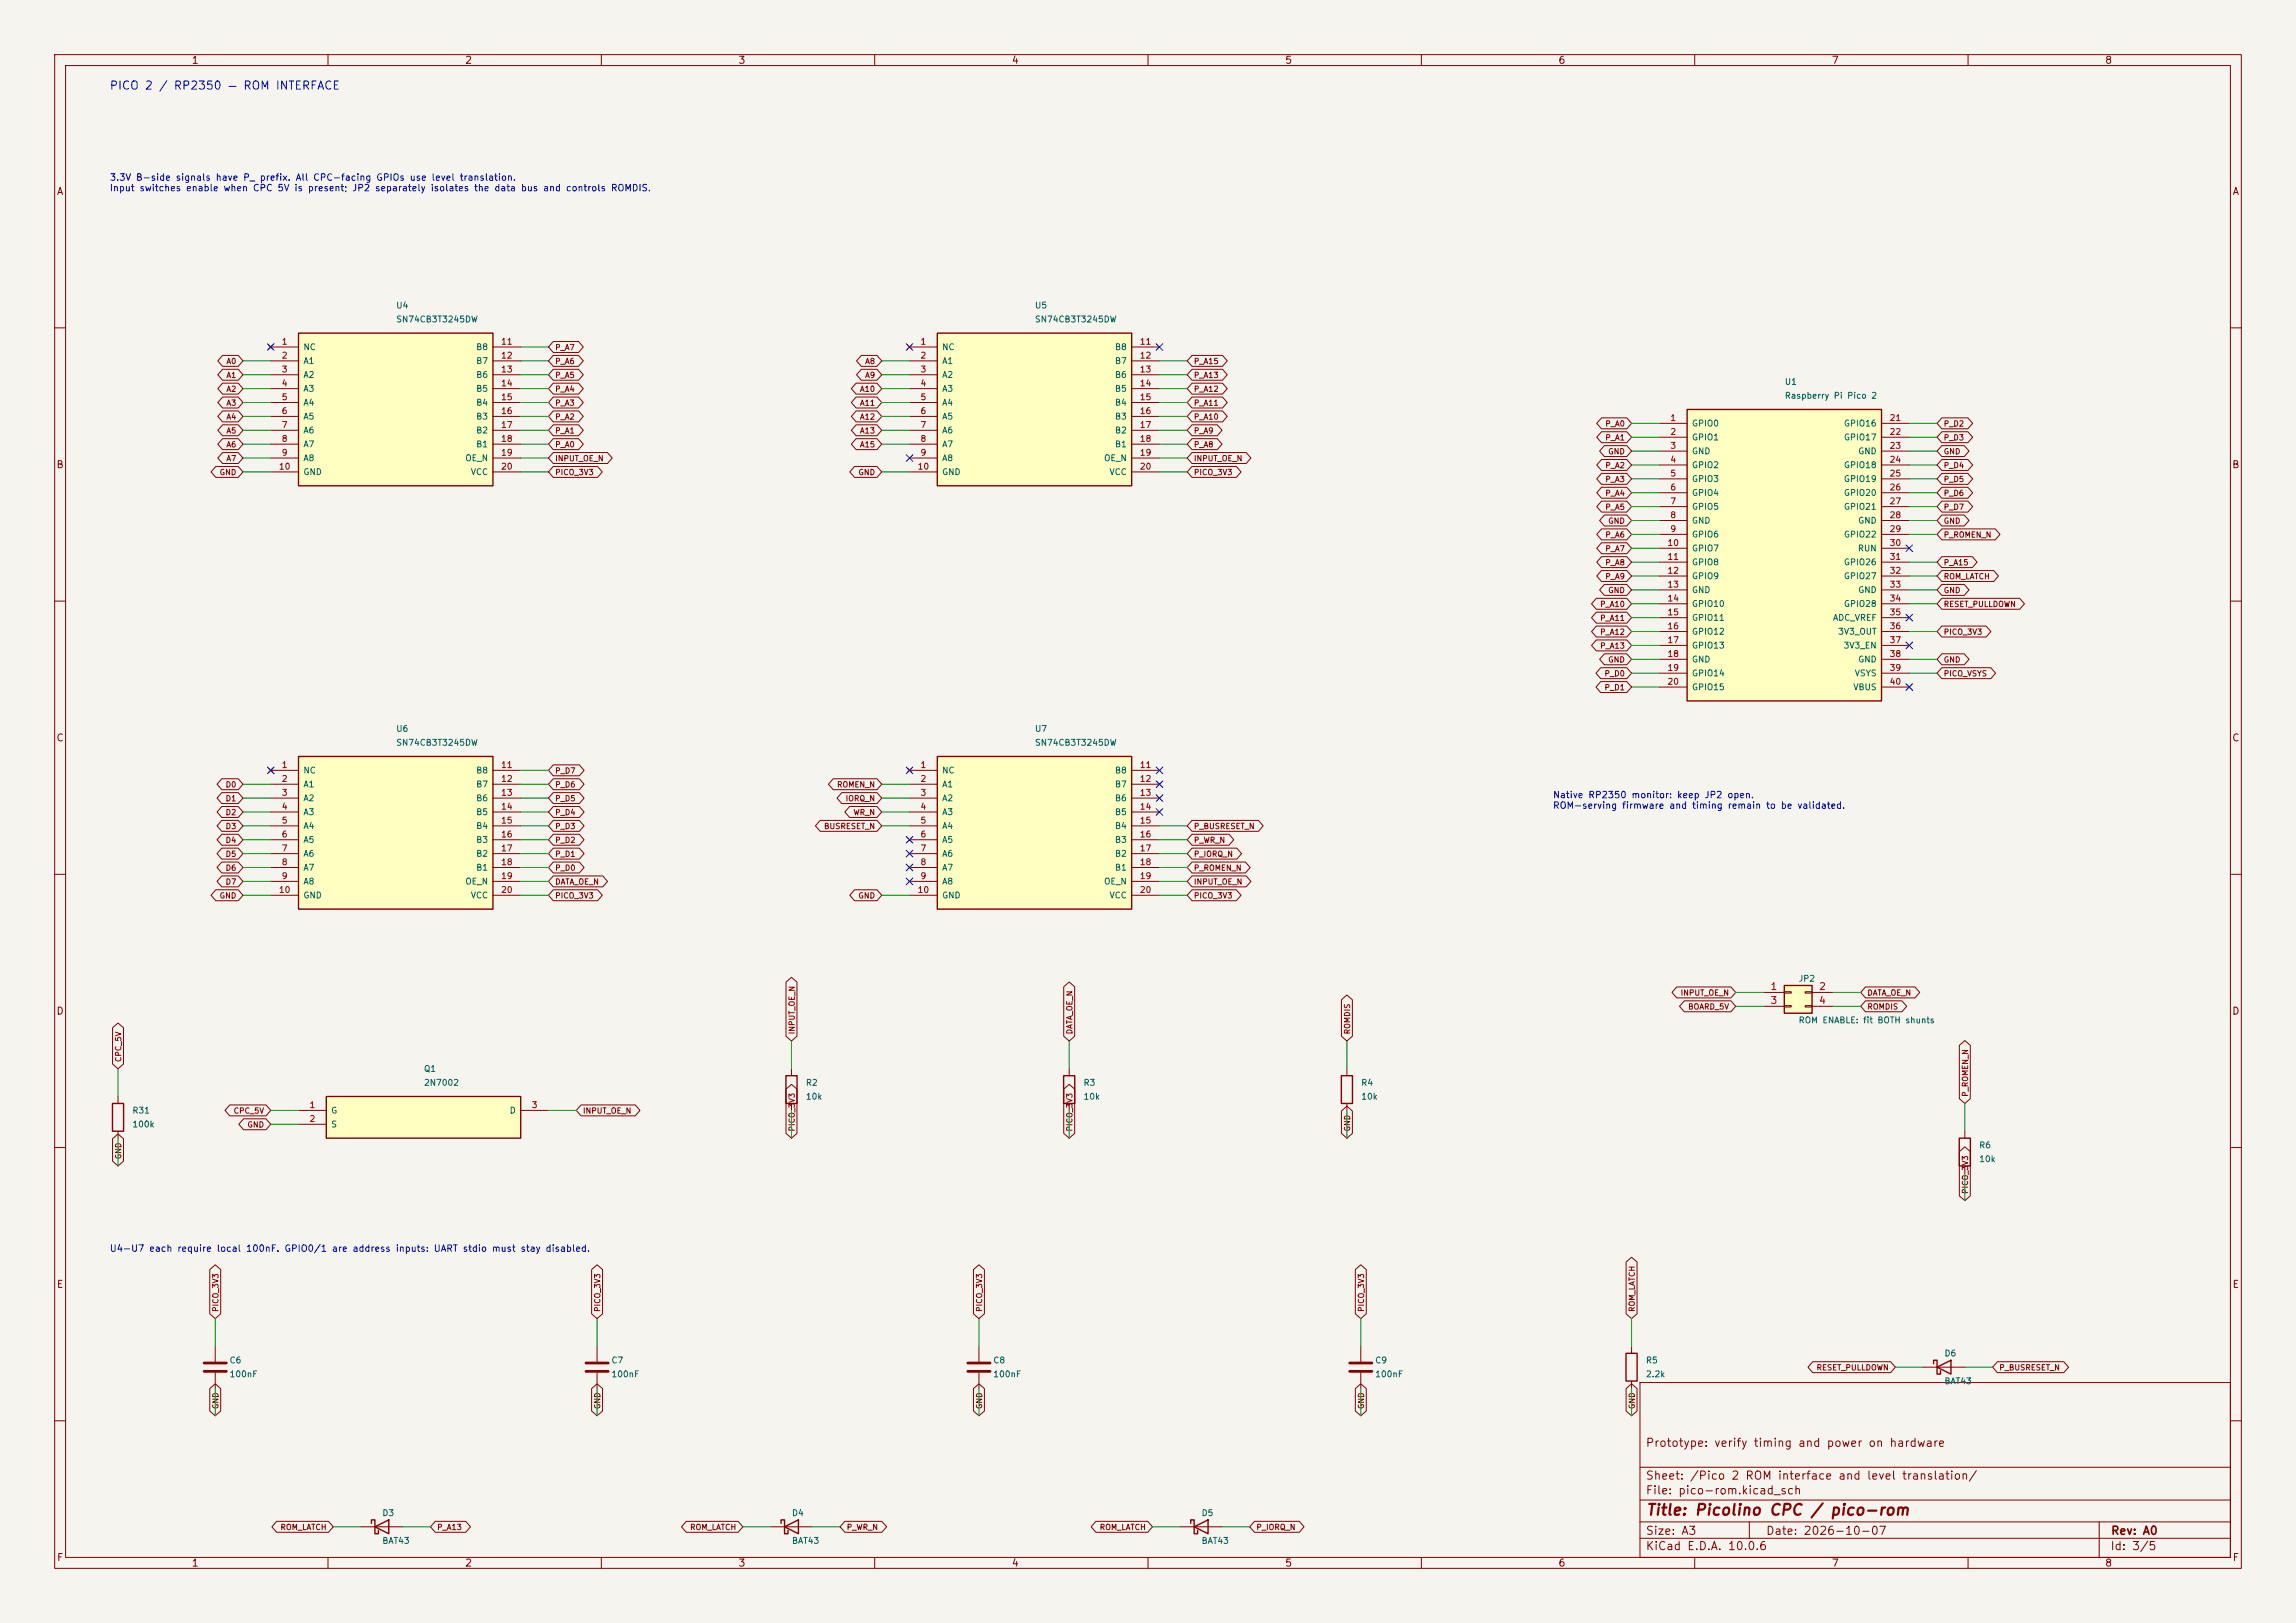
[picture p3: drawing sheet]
<svg xmlns="http://www.w3.org/2000/svg" width="420mm" height="297mm" viewBox="0 0 420 297" stroke-linecap="round" stroke-linejoin="round" font-family="sans-serif">
<defs><g id="words">
<text font-size="2" fill="#840000" x="301" y="277.8">Title: Picolino CPC / pico-rom</text>
<text font-size="1.5" fill="#0000c2" x="20" y="16.8">PICO 2 / RP2350 — ROM INTERFACE</text>
<g font-size="1.5" fill="#840000">
<text x="300.9" y="265.1">Prototype: verify timing and power on hardware</text>
<text x="300.9" y="273.8">File: pico-rom.kicad_sch</text>
<text x="300.9" y="271.1">Sheet: /Pico 2 ROM interface and level translation/</text>
<text x="300.9" y="281.2">Size: A3</text>
<text x="322.9" y="281.2">Date: 2026-10-07</text>
<text x="386" y="281.2">Rev: A0</text>
<text x="300.9" y="284">KiCad E.D.A. 10.0.6</text>
<text x="385.9" y="284">Id: 3/5</text>
</g>
<g font-size="1.3" fill="#840000">
<text x="35" y="12">1</text>
<text x="85" y="12">2</text>
<text x="135" y="12">3</text>
<text x="185" y="12">4</text>
<text x="235" y="12">5</text>
<text x="285" y="12">6</text>
<text x="335" y="12">7</text>
<text x="385" y="12">8</text>
<text x="10.3" y="36">A</text>
<text x="408.3" y="36">A</text>
<text x="10.2" y="86">B</text>
<text x="408.2" y="86">B</text>
<text x="10.2" y="136">C</text>
<text x="408.2" y="136">C</text>
<text x="10.2" y="186">D</text>
<text x="408.2" y="186">D</text>
<text x="10.3" y="236">E</text>
<text x="408.3" y="236">E</text>
<text x="10.3" y="286">F</text>
<text x="35" y="287">1</text>
<text x="85" y="287">2</text>
<text x="135" y="287">3</text>
<text x="185" y="287">4</text>
<text x="235" y="287">5</text>
<text x="285" y="287">6</text>
<text x="335" y="287">7</text>
<text x="385" y="287">8</text>
<text x="408.3" y="286">F</text>
</g>
<g font-size="1.3" fill="#a90000">
<text x="323.8" y="181.5">1</text>
<text x="323.8" y="184">3</text>
<text x="332.6" y="181.5">2</text>
<text x="332.6" y="184">4</text>
</g>
<g font-size="1.2" fill="#0000c2">
<text x="20" y="33.4">3.3V B-side signals have P_ prefix. All CPC-facing GPIOs use level translation.</text>
<text x="20" y="35.3">Input switches enable when CPC 5V is present; JP2 separately isolates the data bus and controls ROMDIS.</text>
<text x="284" y="146.4">Native RP2350 monitor: keep JP2 open.</text>
<text x="284" y="148.3">ROM-serving firmware and timing remain to be validated.</text>
<text x="20" y="229.4">U4-U7 each require local 100nF. GPIO0/1 are address inputs: UART stdio must stay disabled.</text>
</g>
<g font-size="1.1" fill="#006464">
<text x="72.4" y="56.7">U4</text>
<text x="72.4" y="59.3">SN74CB3T3245DW</text>
<text x="189.2" y="56.7">U5</text>
<text x="189.2" y="59.3">SN74CB3T3245DW</text>
<text x="55.4" y="64.3">NC</text>
<text x="87" y="64.3">B8</text>
<text x="172.2" y="64.3">NC</text>
<text x="203.9" y="64.3">B8</text>
<text x="55.4" y="66.9">A1</text>
<text x="55.4" y="69.4">A2</text>
<text x="55.4" y="72">A3</text>
<text x="87" y="66.9">B7</text>
<text x="87" y="69.4">B6</text>
<text x="87" y="72">B5</text>
<text x="172.2" y="66.9">A1</text>
<text x="172.2" y="69.4">A2</text>
<text x="172.2" y="72">A3</text>
<text x="203.9" y="66.9">B7</text>
<text x="203.9" y="69.4">B6</text>
<text x="203.9" y="72">B5</text>
<text x="326.4" y="70.7">U1</text>
<text x="55.4" y="74.5">A4</text>
<text x="55.4" y="77">A5</text>
<text x="87" y="74.5">B4</text>
<text x="87" y="77">B3</text>
<text x="172.2" y="74.5">A4</text>
<text x="172.2" y="77">A5</text>
<text x="203.9" y="74.5">B4</text>
<text x="203.9" y="77">B3</text>
<text x="326.4" y="73.2">Raspberry Pi Pico 2</text>
<text x="55.4" y="79.6">A6</text>
<text x="55.4" y="82.1">A7</text>
<text x="87" y="79.6">B2</text>
<text x="87" y="82.1">B1</text>
<text x="172.2" y="79.6">A6</text>
<text x="172.2" y="82.1">A7</text>
<text x="203.9" y="79.6">B2</text>
<text x="203.9" y="82.1">B1</text>
<text x="309.4" y="78.3">GPIO0</text>
<text x="309.4" y="80.8">GPIO1</text>
<text x="309.4" y="83.4">GND</text>
<text x="337.2" y="78.3">GPIO16</text>
<text x="337.2" y="80.8">GPIO17</text>
<text x="339.8" y="83.4">GND</text>
<text x="55.4" y="84.7">A8</text>
<text x="55.4" y="87.2">GND</text>
<text x="85" y="84.7">OE_N</text>
<text x="86" y="87.2">VCC</text>
<text x="172.2" y="84.7">A8</text>
<text x="172.2" y="87.2">GND</text>
<text x="201.9" y="84.7">OE_N</text>
<text x="202.9" y="87.2">VCC</text>
<text x="309.4" y="85.9">GPIO2</text>
<text x="309.4" y="88.5">GPIO3</text>
<text x="337.2" y="85.9">GPIO18</text>
<text x="337.2" y="88.5">GPIO19</text>
<text x="309.4" y="91">GPIO4</text>
<text x="309.4" y="93.5">GPIO5</text>
<text x="337.2" y="91">GPIO20</text>
<text x="337.2" y="93.5">GPIO21</text>
<text x="309.4" y="96.1">GND</text>
<text x="309.4" y="98.6">GPIO6</text>
<text x="309.4" y="101.2">GPIO7</text>
<text x="337.2" y="98.6">GPIO22</text>
<text x="339.8" y="101.2">RUN</text>
<text x="339.8" y="96.1">GND</text>
<text x="309.4" y="103.7">GPIO8</text>
<text x="309.4" y="106.2">GPIO9</text>
<text x="337.2" y="103.7">GPIO26</text>
<text x="337.2" y="106.2">GPIO27</text>
<text x="309.4" y="108.8">GND</text>
<text x="309.4" y="111.3">GPIO10</text>
<text x="309.4" y="113.9">GPIO11</text>
<text x="335.2" y="113.9">ADC_VREF</text>
<text x="337.2" y="111.3">GPIO28</text>
<text x="339.8" y="108.8">GND</text>
<text x="309.4" y="116.4">GPIO12</text>
<text x="309.4" y="118.9">GPIO13</text>
<text x="336.1" y="116.4">3V3_OUT</text>
<text x="337.1" y="118.9">3V3_EN</text>
<text x="309.4" y="121.5">GND</text>
<text x="309.4" y="124">GPIO14</text>
<text x="339.2" y="124">VSYS</text>
<text x="339.8" y="121.5">GND</text>
<text x="309.4" y="126.6">GPIO15</text>
<text x="338.9" y="126.6">VBUS</text>
<text x="72.4" y="134.2">U6</text>
<text x="72.4" y="136.7">SN74CB3T3245DW</text>
<text x="189.2" y="134.2">U7</text>
<text x="189.2" y="136.7">SN74CB3T3245DW</text>
<text x="55.4" y="141.8">NC</text>
<text x="87" y="141.8">B8</text>
<text x="172.2" y="141.8">NC</text>
<text x="203.9" y="141.8">B8</text>
<text x="55.4" y="144.3">A1</text>
<text x="55.4" y="146.9">A2</text>
<text x="55.4" y="149.4">A3</text>
<text x="87" y="144.3">B7</text>
<text x="87" y="146.9">B6</text>
<text x="87" y="149.4">B5</text>
<text x="172.2" y="144.3">A1</text>
<text x="172.2" y="146.9">A2</text>
<text x="172.2" y="149.4">A3</text>
<text x="203.9" y="144.3">B7</text>
<text x="203.9" y="146.9">B6</text>
<text x="203.9" y="149.4">B5</text>
<text x="55.4" y="152">A4</text>
<text x="55.4" y="154.5">A5</text>
<text x="87" y="152">B4</text>
<text x="87" y="154.5">B3</text>
<text x="172.2" y="152">A4</text>
<text x="172.2" y="154.5">A5</text>
<text x="203.9" y="152">B4</text>
<text x="203.9" y="154.5">B3</text>
<text x="55.4" y="157">A6</text>
<text x="55.4" y="159.6">A7</text>
<text x="87" y="157">B2</text>
<text x="87" y="159.6">B1</text>
<text x="172.2" y="157">A6</text>
<text x="172.2" y="159.6">A7</text>
<text x="203.9" y="157">B2</text>
<text x="203.9" y="159.6">B1</text>
<text x="55.4" y="162.1">A8</text>
<text x="55.4" y="164.7">GND</text>
<text x="85" y="162.1">OE_N</text>
<text x="86" y="164.7">VCC</text>
<text x="172.2" y="162.1">A8</text>
<text x="172.2" y="164.7">GND</text>
<text x="201.9" y="162.1">OE_N</text>
<text x="202.9" y="164.7">VCC</text>
<text x="328.9" y="179.9">JP2</text>
<text x="328.9" y="187.5">ROM ENABLE: fit BOTH shunts</text>
<text x="77.5" y="196.4">Q1</text>
<text x="77.5" y="199">2N7002</text>
<text x="147.3" y="199">R2</text>
<text x="147.3" y="201.5">10k</text>
<text x="198.1" y="199">R3</text>
<text x="198.1" y="201.5">10k</text>
<text x="248.9" y="199">R4</text>
<text x="248.9" y="201.5">10k</text>
<text x="24.1" y="204">R31</text>
<text x="24.1" y="206.6">100k</text>
<text x="60.5" y="204">G</text>
<text x="60.5" y="206.6">S</text>
<text x="93.1" y="204">D</text>
<text x="361.9" y="210.4">R6</text>
<text x="361.9" y="212.9">10k</text>
<text x="41.9" y="249.8">C6</text>
<text x="111.7" y="249.8">C7</text>
<text x="181.6" y="249.8">C8</text>
<text x="251.4" y="249.8">C9</text>
<text x="301" y="249.8">R5</text>
<text x="355.6" y="248.5">D6</text>
<text x="41.9" y="252.3">100nF</text>
<text x="111.7" y="252.3">100nF</text>
<text x="181.6" y="252.3">100nF</text>
<text x="251.4" y="252.3">100nF</text>
<text x="301" y="252.3">2.2k</text>
<text x="355.6" y="253.6">BAT43</text>
<text x="69.8" y="277.7">D3</text>
<text x="144.8" y="277.7">D4</text>
<text x="219.7" y="277.7">D5</text>
<text x="69.8" y="282.8">BAT43</text>
<text x="144.8" y="282.8">BAT43</text>
<text x="219.7" y="282.8">BAT43</text>
</g>
<g font-size="1.1" fill="#a90000">
<text x="51.4" y="63.3">1</text>
<text x="51.4" y="65.9">2</text>
<text x="91.6" y="63.3">11</text>
<text x="91.6" y="65.9">12</text>
<text x="168.3" y="63.3">1</text>
<text x="168.3" y="65.9">2</text>
<text x="208.4" y="63.3">11</text>
<text x="208.4" y="65.9">12</text>
<text x="51.4" y="68.4">3</text>
<text x="51.4" y="71">4</text>
<text x="91.6" y="68.4">13</text>
<text x="91.6" y="71">14</text>
<text x="168.3" y="68.4">3</text>
<text x="168.3" y="71">4</text>
<text x="208.4" y="68.4">13</text>
<text x="208.4" y="71">14</text>
<text x="51.4" y="73.5">5</text>
<text x="51.4" y="76">6</text>
<text x="91.6" y="73.5">15</text>
<text x="91.6" y="76">16</text>
<text x="168.3" y="73.5">5</text>
<text x="168.3" y="76">6</text>
<text x="208.4" y="73.5">15</text>
<text x="208.4" y="76">16</text>
<text x="305.4" y="77.3">1</text>
<text x="345.6" y="77.3">21</text>
<text x="51.4" y="78.6">7</text>
<text x="51.4" y="81.1">8</text>
<text x="51.4" y="83.7">9</text>
<text x="91.6" y="78.6">17</text>
<text x="91.6" y="81.1">18</text>
<text x="91.6" y="83.7">19</text>
<text x="168.3" y="78.6">7</text>
<text x="168.3" y="81.1">8</text>
<text x="168.3" y="83.7">9</text>
<text x="208.4" y="78.6">17</text>
<text x="208.4" y="81.1">18</text>
<text x="208.4" y="83.7">19</text>
<text x="305.4" y="79.8">2</text>
<text x="305.4" y="82.4">3</text>
<text x="345.6" y="79.8">22</text>
<text x="345.6" y="82.4">23</text>
<text x="50.9" y="86.2">10</text>
<text x="91.6" y="86.2">20</text>
<text x="167.8" y="86.2">10</text>
<text x="208.4" y="86.2">20</text>
<text x="305.4" y="84.9">4</text>
<text x="305.4" y="87.5">5</text>
<text x="345.6" y="84.9">24</text>
<text x="345.6" y="87.5">25</text>
<text x="305.4" y="90">6</text>
<text x="305.4" y="92.5">7</text>
<text x="305.4" y="95.1">8</text>
<text x="345.6" y="90">26</text>
<text x="345.6" y="92.5">27</text>
<text x="345.6" y="95.1">28</text>
<text x="304.9" y="100.2">10</text>
<text x="305.4" y="97.6">9</text>
<text x="345.6" y="97.6">29</text>
<text x="345.6" y="100.2">30</text>
<text x="304.9" y="102.7">11</text>
<text x="304.9" y="105.2">12</text>
<text x="304.9" y="107.8">13</text>
<text x="345.6" y="102.7">31</text>
<text x="345.6" y="105.2">32</text>
<text x="345.6" y="107.8">33</text>
<text x="304.9" y="110.3">14</text>
<text x="304.9" y="112.9">15</text>
<text x="345.6" y="110.3">34</text>
<text x="345.6" y="112.9">35</text>
<text x="304.9" y="115.4">16</text>
<text x="304.9" y="117.9">17</text>
<text x="345.6" y="115.4">36</text>
<text x="345.6" y="117.9">37</text>
<text x="304.9" y="120.5">18</text>
<text x="304.9" y="123">19</text>
<text x="304.9" y="125.6">20</text>
<text x="345.6" y="120.5">38</text>
<text x="345.6" y="123">39</text>
<text x="345.6" y="125.6">40</text>
<text x="51.4" y="140.8">1</text>
<text x="51.4" y="143.3">2</text>
<text x="91.6" y="140.8">11</text>
<text x="91.6" y="143.3">12</text>
<text x="168.3" y="140.8">1</text>
<text x="168.3" y="143.3">2</text>
<text x="208.4" y="140.8">11</text>
<text x="208.4" y="143.3">12</text>
<text x="51.4" y="145.9">3</text>
<text x="51.4" y="148.4">4</text>
<text x="91.6" y="145.9">13</text>
<text x="91.6" y="148.4">14</text>
<text x="168.3" y="145.9">3</text>
<text x="168.3" y="148.4">4</text>
<text x="208.4" y="145.9">13</text>
<text x="208.4" y="148.4">14</text>
<text x="51.4" y="151">5</text>
<text x="51.4" y="153.5">6</text>
<text x="91.6" y="151">15</text>
<text x="91.6" y="153.5">16</text>
<text x="168.3" y="151">5</text>
<text x="168.3" y="153.5">6</text>
<text x="208.4" y="151">15</text>
<text x="208.4" y="153.5">16</text>
<text x="51.4" y="156">7</text>
<text x="51.4" y="158.6">8</text>
<text x="51.4" y="161.1">9</text>
<text x="91.6" y="156">17</text>
<text x="91.6" y="158.6">18</text>
<text x="91.6" y="161.1">19</text>
<text x="168.3" y="156">7</text>
<text x="168.3" y="158.6">8</text>
<text x="168.3" y="161.1">9</text>
<text x="208.4" y="156">17</text>
<text x="208.4" y="158.6">18</text>
<text x="208.4" y="161.1">19</text>
<text x="50.9" y="163.7">10</text>
<text x="91.6" y="163.7">20</text>
<text x="167.8" y="163.7">10</text>
<text x="208.4" y="163.7">20</text>
<text x="56.5" y="203">1</text>
<text x="97.2" y="203">3</text>
<text x="56.5" y="205.6">2</text>
</g>
<g font-size="1" fill="#840000">
<text x="101.5" y="64.3">P_A7</text>
<text x="41.3" y="66.9">A0</text>
<text x="41.3" y="69.4">A1</text>
<text x="41.3" y="71.9">A2</text>
<text x="101.5" y="66.9">P_A6</text>
<text x="101.5" y="69.4">P_A5</text>
<text x="101.5" y="71.9">P_A4</text>
<text x="157.2" y="71.9">A10</text>
<text x="158.2" y="69.4">A9</text>
<text x="158.2" y="66.9">A8</text>
<text x="218.3" y="69.4">P_A13</text>
<text x="218.3" y="71.9">P_A12</text>
<text x="218.3" y="66.9">P_A15</text>
<text x="41.3" y="77">A4</text>
<text x="41.3" y="74.5">A3</text>
<text x="101.5" y="74.5">P_A3</text>
<text x="101.5" y="77">P_A2</text>
<text x="157.2" y="77">A12</text>
<text x="157.2" y="74.5">A11</text>
<text x="218.3" y="77">P_A10</text>
<text x="218.3" y="74.5">P_A11</text>
<text x="41.3" y="79.6">A5</text>
<text x="41.3" y="82.1">A6</text>
<text x="101.5" y="79.6">P_A1</text>
<text x="101.5" y="82.1">P_A0</text>
<text x="157.2" y="82.1">A15</text>
<text x="157.2" y="79.6">A13</text>
<text x="218.3" y="79.6">P_A9</text>
<text x="218.3" y="82.1">P_A8</text>
<text x="293.6" y="78.3">P_A0</text>
<text x="293.6" y="80.8">P_A1</text>
<text x="294.1" y="83.4">GND</text>
<text x="355.5" y="80.8">P_D3</text>
<text x="355.5" y="78.3">P_D2</text>
<text x="355.5" y="83.4">GND</text>
<text x="40.1" y="87.2">GND</text>
<text x="41.3" y="84.6">A7</text>
<text x="101.5" y="84.6">INPUT_OE_N</text>
<text x="101.5" y="87.2">PICO_3V3</text>
<text x="156.9" y="87.2">GND</text>
<text x="218.3" y="84.6">INPUT_OE_N</text>
<text x="218.3" y="87.2">PICO_3V3</text>
<text x="293.6" y="88.5">P_A3</text>
<text x="293.6" y="85.9">P_A2</text>
<text x="355.5" y="88.5">P_D5</text>
<text x="355.5" y="85.9">P_D4</text>
<text x="293.6" y="93.5">P_A5</text>
<text x="293.6" y="91">P_A4</text>
<text x="355.5" y="93.5">P_D7</text>
<text x="355.5" y="91">P_D6</text>
<text x="293.6" y="98.6">P_A6</text>
<text x="293.6" y="101.2">P_A7</text>
<text x="294.1" y="96.1">GND</text>
<text x="355.5" y="98.6">P_ROMEN_N</text>
<text x="355.5" y="96.1">GND</text>
<text x="293.6" y="103.7">P_A8</text>
<text x="293.6" y="106.2">P_A9</text>
<text x="355.5" y="103.7">P_A15</text>
<text x="355.5" y="106.2">ROM_LATCH</text>
<text x="292.6" y="111.3">P_A10</text>
<text x="292.6" y="113.9">P_A11</text>
<text x="294.1" y="108.8">GND</text>
<text x="355.5" y="108.8">GND</text>
<text x="355.5" y="111.3">RESET_PULLDOWN</text>
<text x="292.6" y="116.4">P_A12</text>
<text x="292.6" y="118.9">P_A13</text>
<text x="355.5" y="116.4">PICO_3V3</text>
<text x="293.4" y="124">P_D0</text>
<text x="294.1" y="121.5">GND</text>
<text x="355.5" y="121.5">GND</text>
<text x="355.5" y="124">PICO_VSYS</text>
<text x="293.4" y="126.6">P_D1</text>
<text x="101.5" y="141.8">P_D7</text>
<text x="41.2" y="146.9">D1</text>
<text x="41.2" y="149.4">D2</text>
<text x="41.2" y="144.3">D0</text>
<text x="101.5" y="144.3">P_D6</text>
<text x="101.5" y="146.9">P_D5</text>
<text x="101.5" y="149.4">P_D4</text>
<text x="153" y="144.3">ROMEN_N</text>
<text x="154.6" y="146.9">IORQ_N</text>
<text x="156" y="149.4">WR_N</text>
<text x="41.2" y="152">D3</text>
<text x="41.2" y="154.5">D4</text>
<text x="101.5" y="152">P_D3</text>
<text x="101.5" y="154.5">P_D2</text>
<text x="150.6" y="152">BUSRESET_N</text>
<text x="218.3" y="154.5">P_WR_N</text>
<text x="218.3" y="152">P_BUSRESET_N</text>
<text x="41.2" y="157">D5</text>
<text x="41.2" y="159.6">D6</text>
<text x="101.5" y="157">P_D1</text>
<text x="101.5" y="159.6">P_D0</text>
<text x="218.3" y="157">P_IORQ_N</text>
<text x="218.3" y="159.6">P_ROMEN_N</text>
<text x="40.1" y="164.7">GND</text>
<text x="41.2" y="162.1">D7</text>
<text x="101.5" y="164.7">PICO_3V3</text>
<text x="101.5" y="162.1">DATA_OE_N</text>
<text x="156.9" y="164.7">GND</text>
<text x="218.3" y="164.7">PICO_3V3</text>
<text x="218.3" y="162.1">INPUT_OE_N</text>
<text x="307.3" y="182.4">INPUT_OE_N</text>
<text x="308.7" y="185">BOARD_5V</text>
<text x="341.5" y="182.4">DATA_OE_N</text>
<text x="341.5" y="185">ROMDIS</text>
<text x="145.6" y="189.4" transform="rotate(-90 145.6 189.4)">INPUT_OE_N</text>
<text x="196.4" y="189.4" transform="rotate(-90 196.4 189.4)">DATA_OE_N</text>
<text x="247.2" y="189.4" transform="rotate(-90 247.2 189.4)">ROMDIS</text>
<text x="22.4" y="194.5" transform="rotate(-90 22.4 194.5)">CPC_5V</text>
<text x="360.2" y="200.8" transform="rotate(-90 360.2 200.8)">P_ROMEN_N</text>
<text x="42.6" y="204">CPC_5V</text>
<text x="45.2" y="206.6">GND</text>
<text x="106.5" y="204">INPUT_OE_N</text>
<text x="145.6" y="207.2" transform="rotate(-90 145.6 207.2)">PICO_3V3</text>
<text x="196.4" y="207.2" transform="rotate(-90 196.4 207.2)">PICO_3V3</text>
<text x="247.2" y="207.2" transform="rotate(-90 247.2 207.2)">GND</text>
<text x="22.4" y="212.2" transform="rotate(-90 22.4 212.2)">GND</text>
<text x="360.2" y="218.6" transform="rotate(-90 360.2 218.6)">PICO_3V3</text>
<text x="40.2" y="240.2" transform="rotate(-90 40.2 240.2)">PICO_3V3</text>
<text x="110" y="240.2" transform="rotate(-90 110 240.2)">PICO_3V3</text>
<text x="179.9" y="240.2" transform="rotate(-90 179.9 240.2)">PICO_3V3</text>
<text x="249.7" y="240.2" transform="rotate(-90 249.7 240.2)">PICO_3V3</text>
<text x="299.3" y="240.2" transform="rotate(-90 299.3 240.2)">ROM_LATCH</text>
<text x="332.2" y="251">RESET_PULLDOWN</text>
<text x="365.6" y="251">P_BUSRESET_N</text>
<text x="40.2" y="258" transform="rotate(-90 40.2 258)">GND</text>
<text x="110" y="258" transform="rotate(-90 110 258)">GND</text>
<text x="179.9" y="258" transform="rotate(-90 179.9 258)">GND</text>
<text x="249.7" y="258" transform="rotate(-90 249.7 258)">GND</text>
<text x="299.3" y="258" transform="rotate(-90 299.3 258)">GND</text>
<text x="51.2" y="280.2">ROM_LATCH</text>
<text x="79.9" y="280.2">P_A13</text>
<text x="126.1" y="280.2">ROM_LATCH</text>
<text x="154.8" y="280.2">P_WR_N</text>
<text x="201.1" y="280.2">ROM_LATCH</text>
<text x="229.7" y="280.2">P_IORQ_N</text>
</g>
</g></defs>
<path d="M0 0h420v297h-420z" fill="#f5f4ef" stroke="#f5f4ef" stroke-width=".18"/>
<g fill="none" stroke="#840000" stroke-width=".18">
<path d="M10 10h400v277h-400zM12 12h396v273h-396zM60 10v2M110 10v2M160 10v2M210 10v2M260 10v2M310 10v2M360 10v2M10 60h2M408 60h2M10 110h2"/>
<path d="M408 110h2M10 160h2M408 160h2M10 210h2M408 210h2M300 253h108v32h-108zM10 260h2M215.9 279.4h7.6M300 278.5h108M300 274.5h108M300 268.5h108M320 278.5v3"/>
<path d="M384 278.5v6.5M408 260h2M60 285v2M110 285v2M160 285v2M210 285v2M260 285v2M300 281.5h108M310 285v2M360 285v2"/>
</g>
<path d="M217.8 278.8v-.7h.6v2.6h.7v-.7M218.4 279.4l2.6-1.3v2.6z" fill="none" stroke="#840000" stroke-width=".25"/>
<path d="M308.6 74.9h35.6v53.4h-35.6z" fill="#ffffc2"/>
<path d="M308.6 74.9h35.6v53.4h-35.6z" fill="none" stroke="#840000" stroke-width=".25"/>
<g fill="none" stroke="#840000" stroke-width=".18">
<path d="M303.5 77.5h5.1M344.2 77.5h5M303.5 80h5.1M303.5 82.6h5.1M303.5 85.1h5.1M303.5 87.6h5.1M303.5 90.2h5.1M303.5 92.7h5.1M303.5 95.3h5.1M303.5 97.8h5.1M344.2 80h5M344.2 82.6h5"/>
<path d="M344.2 85.1h5M344.2 87.6h5M344.2 90.2h5M344.2 92.7h5M344.2 95.3h5M344.2 97.8h5M303.5 100.3h5.1M303.5 102.9h5.1M303.5 105.4h5.1M303.5 108h5.1M303.5 110.5h5.1M303.5 113h5.1"/>
<path d="M303.5 115.6h5.1M303.5 118.1h5.1M344.2 100.3h5M344.2 102.9h5M344.2 105.4h5M344.2 108h5M344.2 110.5h5M344.2 113h5M344.2 115.6h5M344.2 118.1h5M303.5 120.7h5.1M303.5 123.2h5.1"/>
<path d="M303.5 125.7h5.1M344.2 120.7h5M344.2 123.2h5M344.2 125.7h5"/>
</g>
<path d="M54.6 61h35.6v27.9h-35.6z" fill="#ffffc2"/>
<path d="M54.6 61h35.6v27.9h-35.6z" fill="none" stroke="#840000" stroke-width=".25"/>
<g fill="none" stroke="#840000" stroke-width=".18">
<path d="M49.1 63.1l.8 .8M49.5 63.5h5.1M49.5 66h5.1M49.5 68.6h5.1M49.5 71.1h5.1M49.5 73.7h5.1M49.5 76.2h5.1M49.5 78.7h5.1M49.9 63.1l-.8 .8M90.2 63.5h5M90.2 66h5M90.2 68.6h5"/>
<path d="M90.2 71.1h5M90.2 73.7h5M90.2 76.2h5M90.2 78.7h5M49.5 81.3h5.1M49.5 83.8h5.1M49.5 86.4h5.1M90.2 81.3h5M90.2 83.8h5M90.2 86.4h5"/>
</g>
<path d="M54.6 138.4h35.6v28h-35.6z" fill="#ffffc2"/>
<path d="M54.6 138.4h35.6v28h-35.6z" fill="none" stroke="#840000" stroke-width=".25"/>
<g fill="none" stroke="#840000" stroke-width=".18">
<path d="M49.1 140.6l.8 .8M49.5 141h5.1M49.5 143.5h5.1M49.5 146.1h5.1M49.5 148.6h5.1M49.5 151.1h5.1M49.5 153.7h5.1M49.5 156.2h5.1M49.5 158.8h5.1M49.9 140.6l-.8 .8M90.2 141h5M90.2 143.5h5"/>
<path d="M90.2 146.1h5M90.2 148.6h5M90.2 151.1h5M90.2 153.7h5M90.2 156.2h5M90.2 158.8h5M49.5 161.3h5.1M49.5 163.8h5.1M90.2 161.3h5M90.2 163.8h5M39.4 246.4v2.8M39.4 251.2v2.8"/>
</g>
<path d="M37.3 249.4h4.1M37.3 251h4.1" fill="none" stroke="#840000" stroke-width=".51"/>
<path d="M59.7 200.7h35.5v7.6h-35.5z" fill="#ffffc2"/>
<path d="M245.4 196.9h2v5h-2zM20.6 201.9h2v5.1h-2zM59.7 200.7h35.5v7.6h-35.5zM358.4 208.3h2v5.1h-2zM297.4 247.6h2.1v5.1h-2.1zM353.7 249.6v-.7h.6v2.6h.7v-.7M354.3 250.2l2.6-1.3v2.6zM67.9 278.8v-.7h.7v2.6h.6v-.7M68.6 279.4l2.5-1.3v2.6z" fill="none" stroke="#840000" stroke-width=".25"/>
<g fill="none" stroke="#840000" stroke-width=".18">
<path d="M246.4 195.6v1.3M21.6 200.7v1.2M21.6 207v1.3M54.6 203.2h5.1M54.6 205.7h5.1M95.2 203.2h5.1M246.4 201.9v1.3M359.4 207v1.3M359.4 213.4v1.2M248.9 246.4v2.8M248.9 251.2v2.8M298.4 246.4v1.2"/>
<path d="M298.4 252.7v1.3M351.8 250.2h7.6M66 279.4h7.7"/>
</g>
<path d="M246.9 249.4h4.1M246.9 251h4.1" fill="none" stroke="#840000" stroke-width=".51"/>
<path d="M326.4 180.3h5.1v5.1h-5.1z" fill="#ffffc2"/>
<path d="M326.4 180.3h5.1v5.1h-5.1z" fill="none" stroke="#840000" stroke-width=".25"/>
<path d="M322.6 181.6h3.8M322.6 184.2h3.8M326.4 181.5h1.3v.2h-1.3zM326.4 184h1.3v.3h-1.3zM330.2 181.5h1.3v.2h-1.3zM330.2 184h1.3v.3h-1.3zM331.5 181.6h3.8M331.5 184.2h3.8" fill="none" stroke="#840000" stroke-width=".18"/>
<path d="M171.4 61h35.6v27.9h-35.6z" fill="#ffffc2"/>
<path d="M171.4 61h35.6v27.9h-35.6zM194.6 196.9h2v5h-2z" fill="none" stroke="#840000" stroke-width=".25"/>
<g fill="none" stroke="#840000" stroke-width=".18">
<path d="M166 63.1l.8 .8M166.4 63.5h5M166.4 66h5M166.4 68.6h5M166.4 71.1h5M166.4 73.7h5M166.4 76.2h5M166.4 78.7h5M166.8 63.1l-.8 .8M207 63.5h5.1M207 66h5.1M207 68.6h5.1"/>
<path d="M207 71.1h5.1M207 73.7h5.1M207 76.2h5.1M207 78.7h5.1M166.4 81.3h5M166.4 83.8h5M166.4 86.4h5M207 81.3h5.1M207 83.8h5.1M207 86.4h5.1M195.6 195.6v1.3M195.6 201.9v1.3"/>
<path d="M109.2 246.4v2.8M109.2 251.2v2.8M179.1 246.4v2.8M179.1 251.2v2.8"/>
</g>
<path d="M107.2 249.4h4.1M107.2 251h4.1M177 249.4h4.1M177 251h4.1" fill="none" stroke="#840000" stroke-width=".51"/>
<path d="M171.4 138.4h35.6v28h-35.6z" fill="#ffffc2"/>
<path d="M171.4 138.4h35.6v28h-35.6zM143.8 196.9h2v5h-2zM142.9 278.8v-.7h.6v2.6h.6v-.7M143.5 279.4l2.5-1.3v2.6z" fill="none" stroke="#840000" stroke-width=".25"/>
<g fill="none" stroke="#840000" stroke-width=".18">
<path d="M40.7 75.2h2.9l.8 1-.8 1h-2.9l-.9-1zM40.7 77.7h2.9l.8 1-.8 1h-2.9l-.9-1zM40.7 72.7h2.9l.8 1-.8 1h-2.9l-.9-1zM40.7 65h2.9l.8 1-.8 1h-2.9l-.9-1zM40.7 67.6h2.9l.8 1-.8 1h-2.9l-.9-1zM40.7 70.1h2.9l.8 1-.8 1h-2.9l-.9-1zM101.2 62.5h4.6l.9 1-.9 1h-4.6l-.9-1zM101.2 65h4.6l.9 1-.9 1h-4.6l-.9-1zM101.2 67.6h4.6l.9 1-.9 1h-4.6l-.9-1zM101.2 70.1h4.6l.9 1-.9 1h-4.6l-.9-1zM101.2 72.7h4.6l.9 1-.9 1h-4.6l-.9-1zM101.2 75.2h4.6l.9 1-.9 1h-4.6l-.9-1z"/>
<path d="M101.2 77.7h4.6l.9 1-.9 1h-4.6l-.9-1zM156.6 75.2h3.8l.9 1-.9 1h-3.8l-.9-1zM156.6 77.7h3.8l.9 1-.9 1h-3.8l-.9-1zM156.6 72.7h3.8l.9 1-.9 1h-3.8l-.9-1zM156.6 70.1h3.8l.9 1-.9 1h-3.8l-.9-1zM157.6 67.6h2.8l.9 1-.9 1h-2.8l-.9-1zM157.6 65h2.8l.9 1-.9 1h-2.8l-.9-1zM218 77.7h4.7l.8 1-.8 1h-4.7l-.8-1zM218 67.6h5.6l.9 1-.9 1h-5.6l-.8-1zM218 75.2h5.6l.9 1-.9 1h-5.6l-.8-1zM218 72.7h5.6l.9 1-.9 1h-5.6l-.8-1zM218 70.1h5.6l.9 1-.9 1h-5.6l-.8-1z"/>
<path d="M218 65h5.6l.9 1-.9 1h-5.6l-.8-1zM293 76.5h4.6l.8 1-.8 1h-4.6l-.9-1zM293 79h4.6l.8 1-.8 1h-4.6l-.9-1zM355.2 79h4.8l.8 1-.8 1h-4.8l-.9-1zM355.2 76.5h4.8l.8 1-.8 1h-4.8l-.9-1zM39.5 85.4h4.1l.8 1-.8 1h-4.1l-.9-1zM40.7 80.3h2.9l.8 1-.8 1h-2.9l-.9-1zM40.7 82.8h2.9l.8 1-.8 1h-2.9l-.9-1zM101.2 80.3h4.6l.9 1-.9 1h-4.6l-.9-1zM101.2 82.8h9.9l.9 1-.9 1h-9.9l-.9-1zM101.2 85.4h8.1l.9 1-.9 1h-8.1l-.9-1zM156.3 85.4h4.1l.9 1-.9 1h-4.1l-.9-1z"/>
<path d="M156.6 80.3h3.8l.9 1-.9 1h-3.8l-.9-1zM218 82.8h10l.8 1-.8 1h-10l-.8-1zM218 80.3h4.7l.8 1-.8 1h-4.7l-.8-1zM218 85.4h8.1l.9 1-.9 1h-8.1l-.8-1zM293 91.7h4.6l.8 1-.8 1h-4.6l-.9-1zM293 89.2h4.6l.8 1-.8 1h-4.6l-.9-1zM293 86.6h4.6l.8 1-.8 1h-4.6l-.9-1zM293 96.8h4.6l.8 1-.8 1h-4.6l-.9-1zM293 99.3h4.6l.8 1-.8 1h-4.6l-.9-1zM293 84.1h4.6l.8 1-.8 1h-4.6l-.9-1zM293.5 94.2h4.1l.8 1.1-.8 1h-4.1l-.9-1zM293.5 81.5h4.1l.8 1.1-.8 1h-4.1l-.9-1z"/>
<path d="M355.2 96.8h9.8l.8 1-.8 1h-9.8l-.9-1zM355.2 94.2h4.1l.9 1.1-.9 1h-4.1l-.9-1zM355.2 91.7h4.8l.8 1-.8 1h-4.8l-.9-1zM355.2 89.2h4.8l.8 1-.8 1h-4.8l-.9-1zM355.2 86.6h4.8l.8 1-.8 1h-4.8l-.9-1zM355.2 84.1h4.8l.8 1-.8 1h-4.8l-.9-1zM355.2 81.5h4.1l.9 1.1-.9 1h-4.1l-.9-1zM292 109.5h5.6l.8 1-.8 1h-5.6l-.9-1zM292 112h5.6l.8 1-.8 1h-5.6l-.9-1zM292 114.6h5.6l.8 1-.8 1h-5.6l-.9-1zM292 117.1h5.6l.8 1-.8 1h-5.6l-.9-1zM293 101.9h4.6l.8 1-.8 1h-4.6l-.9-1z"/>
<path d="M293 104.4h4.6l.8 1-.8 1h-4.6l-.9-1zM293.5 119.6h4.1l.8 1.1-.8 1h-4.1l-.9-1zM293.5 106.9h4.1l.8 1.1-.8 1h-4.1l-.9-1zM355.2 119.6h4.1l.9 1.1-.9 1h-4.1l-.9-1zM355.2 101.9h5.6l.9 1-.9 1h-5.6l-.9-1zM355.2 114.6h8.1l.9 1-.9 1h-8.1l-.9-1zM355.2 104.4h9.5l.9 1-.9 1h-9.5l-.9-1zM355.2 106.9h4.1l.9 1.1-.9 1h-4.1l-.9-1zM355.2 109.5h14.2l.9 1-.9 1h-14.2l-.9-1zM101.2 140h4.8l.8 1-.8 1h-4.8l-.9-1zM292.8 122.2h4.8l.8 1-.8 1h-4.8l-.9-1zM292.8 124.7h4.8l.8 1-.8 1h-4.8l-.9-1z"/>
<path d="M355.2 122.2h9l.8 1-.8 1h-9l-.9-1zM40.6 150.1h3l.8 1-.8 1h-3l-.9-1zM40.6 145h3l.8 1.1-.8 1h-3l-.9-1zM40.6 147.6h3l.8 1-.8 1h-3l-.9-1zM40.6 142.5h3l.8 1-.8 1h-3l-.9-1zM40.6 152.7h3l.8 1-.8 1h-3l-.9-1zM40.6 155.2h3l.8 1-.8 1h-3l-.9-1zM40.6 157.7h3l.8 1.1-.8 1h-3l-.9-1zM101.2 150.1h4.8l.8 1-.8 1h-4.8l-.9-1zM101.2 142.5h4.8l.8 1-.8 1h-4.8l-.9-1zM101.2 145h4.8l.8 1.1-.8 1h-4.8l-.9-1zM101.2 147.6h4.8l.8 1-.8 1h-4.8l-.9-1z"/>
<path d="M101.2 152.7h4.8l.8 1-.8 1h-4.8l-.9-1zM101.2 155.2h4.8l.8 1-.8 1h-4.8l-.9-1zM101.2 157.7h4.8l.8 1.1-.8 1h-4.8l-.9-1zM150 150.1h10.4l.9 1-.9 1h-10.4l-.8-1zM152.4 142.5h8l.9 1-.9 1h-8l-.9-1zM154 145h6.4l.9 1.1-.9 1h-6.4l-.9-1zM155.4 147.6h5l.9 1-.9 1h-5l-.9-1zM166 140.6l.8 .8M166.4 141h5M166.4 143.5h5M166.4 146.1h5M166.4 148.6h5"/>
<path d="M166.4 151.1h5M166.4 153.7h5M166.4 156.2h5M166.4 158.8h5M166.8 140.6l-.8 .8M207 141h5.1M207 143.5h5.1M207 146.1h5.1M207 148.6h5.1M207 151.1h5.1M207 153.7h5.1M207 156.2h5.1"/>
<path d="M207 158.8h5.1M218 155.2h8.2l.9 1-.9 1h-8.2l-.8-1zM218 157.7h9.8l.9 1.1-.9 1h-9.8l-.8-1zM218 152.7h6.8l.9 1-.9 1h-6.8l-.8-1zM218 150.1h12.2l.9 1-.9 1h-12.2l-.8-1zM39.5 162.8h4.1l.8 1-.8 1h-4.1l-.9-1zM40.6 160.3h3l.8 1-.8 1h-3l-.9-1zM101.2 162.8h8.1l.9 1-.9 1h-8.1l-.9-1zM101.2 160.3h9.1l.8 1-.8 1h-9.1l-.9-1zM143.8 179.7l1-.9 1 .9v9.9l-1 .9-1-.9zM156.3 162.8h4.1l.9 1-.9 1h-4.1l-.9-1zM166.4 161.3h5"/>
<path d="M166.4 163.8h5M207 161.3h5.1M207 163.8h5.1M218 162.8h8.1l.9 1-.9 1h-8.1l-.8-1zM218 160.3h10l.8 1-.8 1h-10l-.8-1zM20.6 188.1l1-.9 1 .9v6.6l-1 .9-1-.9zM143.8 199.3l1-.9 1 .9v8.1l-1 .9-1-.9zM144.8 195.6v1.3M194.6 180.6l1-.9 1 .9v9l-1 .9-1-.9zM194.6 199.3l1-.9 1 .9v8.1l-1 .9-1-.9zM245.4 183l1-.9 1 .9v6.6l-1 .9-1-.9zM306.7 180.6h9.9l.9 1-.9 1h-9.9l-.9-1z"/>
<path d="M308.1 183.1h8.5l.9 1.1-.9 1h-8.5l-.9-1zM341.2 180.6h9.1l.9 1-.9 1h-9.1l-.8-1zM341.2 183.1h6.7l.9 1.1-.9 1h-6.7l-.8-1zM358.4 191.3l1-.9 1 .9v9.8l-1 .8-1-.8zM20.6 208.4l1-.9 1 .9v4.1l-1 .9-1-.9zM42 202.2h6.7l.8 1-.8 1h-6.7l-.8-1zM44.6 204.7h4.1l.8 1-.8 1h-4.1l-.9-1zM106.3 202.2h9.9l.9 1-.9 1h-9.9l-.9-1zM144.8 201.9v1.3M245.4 203.3l1-.9 1 .9v4.1l-1 .9-1-.9zM358.4 210.7l1-.8 1 .8v8.1l-1 .9-1-.9zM38.4 232.3l1-.8 1 .8v8.1l-1 .9-1-.9z"/>
<path d="M108.2 232.3l1-.8 1 .8v8.1l-1 .9-1-.9zM178.1 232.3l1-.8 1 .8v8.1l-1 .9-1-.9zM247.9 232.3l1-.8 1 .8v8.1l-1 .9-1-.9zM297.4 230.9l1-.8 1.1 .8v9.5l-1.1 .9-1-.9zM38.4 254.1l1-.9 1 .9v4.1l-1 .9-1-.9zM108.2 254.1l1-.9 1 .9v4.1l-1 .9-1-.9zM178.1 254.1l1-.9 1 .9v4.1l-1 .9-1-.9zM247.9 254.1l1-.9 1 .9v4.1l-1 .9-1-.9zM297.4 254.1l1-.9 1.1 .9v4.1l-1.1 .9-1-.9zM331.6 249.2h14.2l.9 1-.9 1h-14.2l-.9-1zM365.4 249.2h12.1l.9 1-.9 1h-12.1l-.9-1zM50.6 278.4h9.5l.9 1-.9 1h-9.5l-.9-1z"/>
<path d="M79.6 278.4h5.6l.9 1-.9 1h-5.6l-.9-1zM125.5 278.4h9.5l.9 1-.9 1h-9.5l-.8-1zM141 279.4h7.6M154.5 278.4h6.8l.9 1-.9 1h-6.8l-.8-1zM200.5 278.4h9.4l.9 1-.9 1h-9.4l-.9-1zM229.5 278.4h8.2l.8 1-.8 1h-8.2l-.9-1z"/>
</g>
<g fill="none" stroke="#009600" stroke-width=".18">
<path d="M44.4 78.7h5.1M44.4 76.2h5.1M44.4 73.7h5.1M44.4 71.1h5.1M44.4 66h5.1M44.4 68.6h5.1M95.2 78.7h5.1M95.2 76.2h5.1M95.2 73.7h5.1M95.2 71.1h5.1M95.2 66h5.1M95.2 68.6h5.1"/>
<path d="M95.2 63.5h5.1M161.3 78.7h5.1M161.3 76.2h5.1M161.3 73.7h5.1M161.3 71.1h5.1M161.3 66h5.1M161.3 68.6h5.1M212.1 78.7h5.1M212.1 76.2h5.1M212.1 73.7h5.1M212.1 71.1h5.1M212.1 66h5.1"/>
<path d="M212.1 68.6h5.1M298.4 77.5h5.1M349.2 77.5h5.1M44.4 81.3h5.1M44.4 86.4h5.1M44.4 83.8h5.1M95.2 81.3h5.1M95.2 86.4h5.1M95.2 83.8h5.1M161.3 81.3h5.1M161.3 86.4h5.1M212.1 81.3h5.1"/>
<path d="M212.1 86.4h5.1M212.1 83.8h5.1M298.4 85.1h5.1M298.4 82.6h5.1M298.4 80h5.1M298.4 87.6h5.1M298.4 97.8h5.1M298.4 95.3h5.1M298.4 92.7h5.1M298.4 90.2h5.1M349.2 85.1h5.1M349.2 82.6h5.1"/>
<path d="M349.2 80h5.1M349.2 87.6h5.1M349.2 97.8h5.1M349.2 95.3h5.1M349.2 92.7h5.1M349.2 90.2h5.1M298.4 110.5h5.1M298.4 108h5.1M298.4 105.4h5.1M298.4 102.9h5.1M298.4 113h5.1M298.4 100.3h5.1"/>
<path d="M298.4 118.1h5.1M298.4 115.6h5.1M349.2 110.5h5.1M349.2 108h5.1M349.2 105.4h5.1M349.2 102.9h5.1M349.2 115.6h5.1M298.4 125.7h5.1M298.4 123.2h5.1M298.4 120.7h5.1M349.2 123.2h5.1M349.2 120.7h5.1"/>
<path d="M44.4 146.1h5.1M44.4 153.7h5.1M44.4 151.1h5.1M44.4 156.2h5.1M44.4 158.8h5.1M44.4 143.5h5.1M44.4 148.6h5.1M95.2 146.1h5.1M95.2 153.7h5.1M95.2 151.1h5.1M95.2 156.2h5.1M95.2 158.8h5.1"/>
<path d="M95.2 143.5h5.1M95.2 141h5.1M95.2 148.6h5.1M161.3 146.1h5.1M161.3 151.1h5.1M161.3 143.5h5.1M161.3 148.6h5.1M212.1 153.7h5.1M212.1 151.1h5.1M212.1 156.2h5.1M212.1 158.8h5.1M44.4 163.8h5.1"/>
<path d="M44.4 161.3h5.1M95.2 163.8h5.1M95.2 161.3h5.1M161.3 163.8h5.1M212.1 163.8h5.1M212.1 161.3h5.1M21.6 195.6v5.1M144.8 190.5v5.1M195.6 190.5v5.1M246.4 190.5v5.1M317.5 181.6h5.1M317.5 184.2h5.1"/>
<path d="M335.3 181.6h5.1M335.3 184.2h5.1M21.6 208.3v5.1M49.5 203.2h5.1M49.5 205.7h5.1M100.3 203.2h5.1M144.8 203.2v5.1M195.6 203.2v5.1M246.4 203.2v5.1M359.4 201.9v5.1M359.4 214.6v5.1M39.4 241.3v5.1"/>
<path d="M39.4 254v5.1M109.2 241.3v5.1M109.2 254v5.1M179.1 241.3v5.1M179.1 254v5.1M248.9 241.3v5.1M248.9 254v5.1M298.4 241.3v5.1M298.4 254v5.1M346.7 250.2h5.1M359.4 250.2h5.1M61 279.4h5"/>
<path d="M73.7 279.4h5M135.9 279.4h5.1M148.6 279.4h5.1M210.8 279.4h5.1M223.5 279.4h5.1"/>
</g>
<g fill="none" stroke="#000084" stroke-width=".18">
<path d="M48.9 62.9l1.2 1.2M50.1 62.9l-1.2 1.2M165.8 62.9l1.2 1.2M167 62.9l-1.2 1.2M211.5 62.9l1.2 1.2M212.7 62.9l-1.2 1.2M165.8 83.2l1.2 1.2M167 83.2l-1.2 1.2M348.6 99.7l1.3 1.2M349.9 99.7l-1.3 1.2M348.6 112.4l1.3 1.2M348.6 117.5l1.3 1.2"/>
<path d="M349.9 112.4l-1.3 1.2M349.9 117.5l-1.3 1.2M348.6 125.1l1.3 1.2M349.9 125.1l-1.3 1.2M48.9 140.4l1.2 1.2M50.1 140.4l-1.2 1.2M165.8 158.1l1.2 1.3M165.8 140.4l1.2 1.2M165.8 153.1l1.2 1.2M165.8 155.6l1.2 1.2M167 158.1l-1.2 1.3M167 140.4l-1.2 1.2"/>
<path d="M167 153.1l-1.2 1.2M167 155.6l-1.2 1.2M211.5 140.4l1.2 1.2M211.5 142.9l1.2 1.2M211.5 145.4l1.2 1.3M211.5 148l1.2 1.2M212.7 140.4l-1.2 1.2M212.7 142.9l-1.2 1.2M212.7 145.4l-1.2 1.3M212.7 148l-1.2 1.2M165.8 160.7l1.2 1.2M167 160.7l-1.2 1.2"/>
</g>
<use href="#words"/>
</svg>
